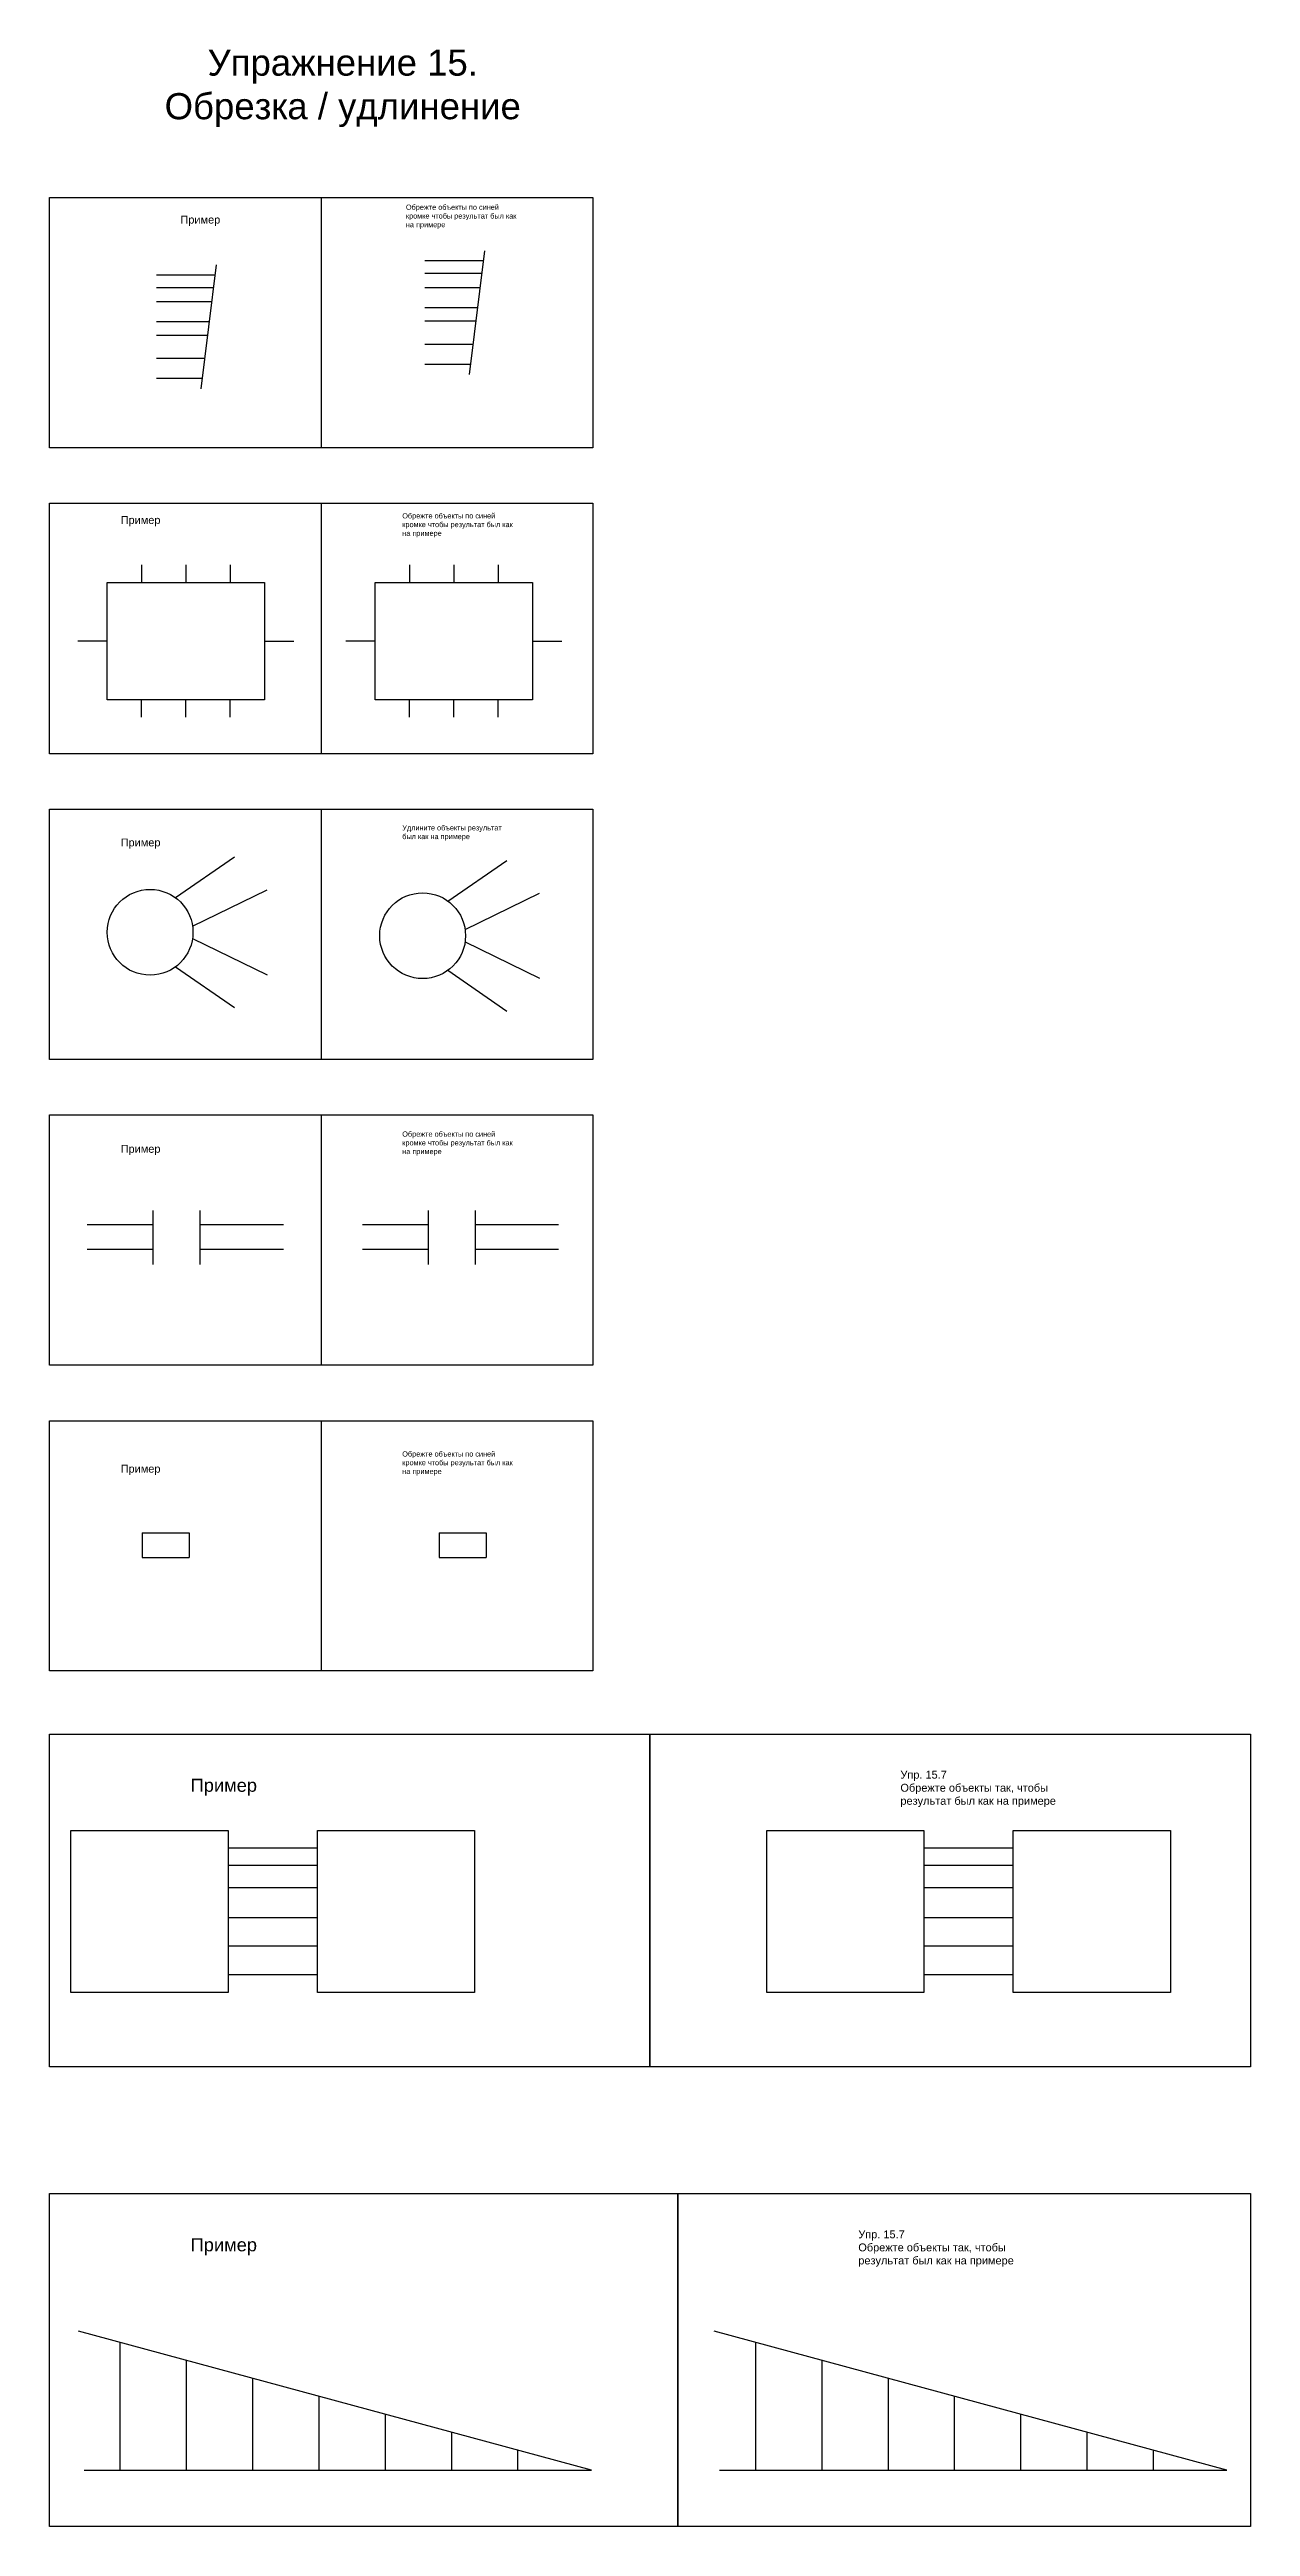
# Model space of a CAD drawing. Header units: millimetres. Extents: x -30660 to -29742, y 64419 to 66314.
import ezdxf

# ---------------------------------------------------------------- set-up
doc = ezdxf.new("R2010")
doc.units = ezdxf.units.MM
doc.styles.get("Standard").update_dxf_attribs({"font": ''})
doc.styles.get('Standard').set_extended_font_data('Arial')

msp = doc.modelspace()

# ---------------------------------------------------------------- linework, layer by layer
at = {"ltscale": 100}
for p, q in [((-30452.6, 66200.4), (-30452.6, 66009)), ((-30452.6, 65966.6), (-30452.6, 65775.1)), ((-30452.6, 65732.7), (-30452.6, 65541.3)), ((-30452.6, 65498.9), (-30452.6, 65307.5)), ((-30452.6, 65265), (-30452.6, 65073.6)), ((-30523.8, 64938.4), (-30455.5, 64938.4)), ((-29991.7, 64938.4), (-29923.4, 64938.4)), ((-30523.8, 64925.2), (-30455.5, 64925.2)), ((-29991.7, 64925.2), (-29923.4, 64925.2)), ((-30523.8, 64908.1), (-30455.5, 64908.1)), ((-29991.7, 64908.1), (-29923.4, 64908.1)), ((-30523.8, 64885), (-30455.5, 64885)), ((-29991.7, 64885), (-29923.4, 64885)), ((-30523.8, 64863.5), (-30455.5, 64863.5)), ((-29991.7, 64863.5), (-29923.4, 64863.5)), ((-30523.8, 64841.5), (-30455.5, 64841.5)), ((-29991.7, 64841.5), (-29923.4, 64841.5)), ((-30606.2, 64462.4), (-30606.2, 64560)), ((-30120.3, 64462.4), (-30120.3, 64560)), ((-30555.5, 64462.4), (-30555.5, 64546.3)), ((-30069.6, 64462.4), (-30069.6, 64546.3)), ((-30504.8, 64462.4), (-30504.8, 64532.5)), ((-30454.1, 64462.4), (-30454.1, 64518.8)), ((-30018.9, 64462.4), (-30018.9, 64532.5)), ((-29968.3, 64462.4), (-29968.3, 64518.8)), ((-30403.4, 64462.4), (-30403.4, 64505.1)), ((-29917.6, 64462.4), (-29917.6, 64505.1)), ((-30352.8, 64462.4), (-30352.8, 64491.3)), ((-29866.9, 64462.4), (-29866.9, 64491.3)), ((-30302.1, 64462.4), (-30302.1, 64477.6)), ((-29816.2, 64462.4), (-29816.2, 64477.6))]:
    msp.add_line(p, q, dxfattribs=at)
at = {"color": 5, "ltscale": 100}
for p, q in [((-30532.9, 66148.9), (-30544.6, 66054.2)), ((-30327.8, 66159.7), (-30339.5, 66065)), ((-30581.2, 65425.7), (-30581.2, 65384.5)), ((-30545.3, 65425.7), (-30545.3, 65384.5)), ((-30370.8, 65425.7), (-30370.8, 65384.5)), ((-30334.9, 65425.7), (-30334.9, 65384.5)), ((-30589.5, 65179.3), (-30589.5, 65160.4)), ((-30553.6, 65179.3), (-30553.6, 65160.4)), ((-30362.3, 65179.3), (-30362.3, 65160.4)), ((-30326.4, 65179.3), (-30326.4, 65160.4))]:
    msp.add_line(p, q, dxfattribs=at)
at = {"color": 1, "ltscale": 100}
for p, q in [((-30373.3, 66152.2), (-30328.7, 66152.2)), ((-30578.4, 66141.4), (-30533.8, 66141.4)), ((-30578.4, 66131.7), (-30535, 66131.7)), ((-30373.3, 66142.6), (-30329.9, 66142.6)), ((-30373.3, 66131.6), (-30331.3, 66131.6)), ((-30578.4, 66120.8), (-30536.3, 66120.8)), ((-30373.3, 66116.4), (-30333.1, 66116.4)), ((-30578.4, 66105.5), (-30538.2, 66105.5)), ((-30578.4, 66095.2), (-30539.5, 66095.2)), ((-30373.3, 66106.1), (-30334.4, 66106.1)), ((-30373.3, 66088.3), (-30336.6, 66088.3)), ((-30578.4, 66077.5), (-30541.7, 66077.5)), ((-30373.3, 66073), (-30338.5, 66073)), ((-30578.4, 66062.2), (-30543.6, 66062.2)), ((-30590, 65919.4), (-30590, 65906.1)), ((-30556.1, 65919.4), (-30556.1, 65906.1)), ((-30522.2, 65919.4), (-30522.2, 65906.1)), ((-30385, 65919.4), (-30385, 65906.1)), ((-30351.2, 65919.4), (-30351.2, 65906.1)), ((-30317.3, 65919.4), (-30317.3, 65906.1)), ((-30616.3, 65861.2), (-30638.7, 65861.2)), ((-30495.9, 65861.2), (-30473.5, 65861.2)), ((-30411.3, 65861.2), (-30433.8, 65861.2)), ((-30291, 65861.2), (-30268.6, 65861.2)), ((-30590, 65802.9), (-30590, 65816.3)), ((-30556.1, 65802.9), (-30556.1, 65816.3)), ((-30522.2, 65802.9), (-30522.2, 65816.3)), ((-30385, 65802.9), (-30385, 65816.3)), ((-30351.2, 65802.9), (-30351.2, 65816.3)), ((-30317.3, 65802.9), (-30317.3, 65816.3)), ((-30564, 65665), (-30518.9, 65696.1)), ((-30355.7, 65662.4), (-30310.6, 65693.5)), ((-30550.9, 65643.3), (-30493.9, 65671.1)), ((-30342.6, 65640.7), (-30285.6, 65668.5)), ((-30550.9, 65633.7), (-30493.9, 65606)), ((-30342.6, 65631.1), (-30285.6, 65603.4)), ((-30564, 65612.1), (-30518.9, 65580.9)), ((-30355.7, 65609.5), (-30310.6, 65578.3)), ((-30631.4, 65415.1), (-30581.2, 65415.1)), ((-30545.3, 65415.1), (-30481.5, 65415.1)), ((-30420.9, 65415.1), (-30370.8, 65415.1)), ((-30334.9, 65415.1), (-30271.1, 65415.1)), ((-30631.4, 65396.1), (-30581.2, 65396.1)), ((-30545.3, 65396.1), (-30481.5, 65396.1)), ((-30420.9, 65396.1), (-30370.8, 65396.1)), ((-30334.9, 65396.1), (-30271.1, 65396.1)), ((-30589.5, 65179.3), (-30553.6, 65179.3)), ((-30362.3, 65179.3), (-30326.4, 65179.3)), ((-30589.5, 65160.4), (-30553.6, 65160.4)), ((-30362.3, 65160.4), (-30326.4, 65160.4))]:
    msp.add_line(p, q, dxfattribs=at)
at = {"color": 6, "ltscale": 100}
for p, q in [((-30246, 64462.4), (-30638.1, 64568.7)), ((-29760.1, 64462.4), (-30152.2, 64568.7)), ((-30633.9, 64462.4), (-30246, 64462.4)), ((-30148, 64462.4), (-29760.1, 64462.4))]:
    msp.add_line(p, q, dxfattribs=at)
at = {"ltscale": 100}
for points in [[(-30660.3, 66200.4), (-30245, 66200.4), (-30245, 66009), (-30660.3, 66009)], [(-30660.3, 65966.6), (-30245, 65966.6), (-30245, 65775.1), (-30660.3, 65775.1)], [(-30660.3, 65732.7), (-30245, 65732.7), (-30245, 65541.3), (-30660.3, 65541.3)], [(-30660.3, 65498.9), (-30245, 65498.9), (-30245, 65307.5), (-30660.3, 65307.5)], [(-30660.3, 65265), (-30245, 65265), (-30245, 65073.6), (-30660.3, 65073.6)], [(-30660.3, 65025.3), (-29742.1, 65025.3), (-29742.1, 64770.8), (-30660.3, 64770.8)], [(-30201.2, 65025.3), (-30201.2, 65025.3), (-30201.2, 64770.8), (-30201.2, 64770.8)], [(-30660.3, 64673.9), (-29742.1, 64673.9), (-29742.1, 64419.4), (-30660.3, 64419.4)], [(-30179.8, 64673.9), (-30179.8, 64673.9), (-30179.8, 64419.4), (-30179.8, 64419.4)]]:
    msp.add_lwpolyline(points, close=True, dxfattribs=at)
at = {"color": 5, "ltscale": 100}
for points in [[(-30616.3, 65906.1), (-30495.9, 65906.1), (-30495.9, 65816.3), (-30616.3, 65816.3)], [(-30411.3, 65906.1), (-30291, 65906.1), (-30291, 65816.3), (-30411.3, 65816.3)], [(-30643.9, 64951.6), (-30523.8, 64951.6), (-30523.8, 64827.7), (-30643.9, 64827.7)], [(-30455.5, 64951.6), (-30335.4, 64951.6), (-30335.4, 64827.7), (-30455.5, 64827.7)], [(-30111.8, 64951.6), (-29991.7, 64951.6), (-29991.7, 64827.7), (-30111.8, 64827.7)], [(-29923.4, 64951.6), (-29803.3, 64951.6), (-29803.3, 64827.7), (-29923.4, 64827.7)]]:
    msp.add_lwpolyline(points, close=True, dxfattribs=at)
for centre in [(-30583.4, 65638.5), (-30375, 65635.9)]:
    msp.add_circle(centre, 32.8, dxfattribs=at)

# ---------------------------------------------------------------- texts
at = {"ltscale": 100, "attachment_point": 1}
for s, insert, char_height, width in [('\\pxqc;Упражнение 15. \\PОбрезка / удлинение\\P', (-30646.8, 66313.6), 20, 421.373), ('\\pxql;{\\H1.5x;Пример}\\P\\P\\P', (-30560.2, 66186.5), 4, 86.097), ('\\pxql;Обрежте объекты по синей кромке чтобы результат был как на примере\\P\\P', (-30387.8, 66195), 4, 86.097), ('\\pxql;{\\H1.5x;Пример}\\P\\P\\P', (-30605.9, 65956.8), 4, 86.097), ('\\pxql;Обрежте объекты по синей кромке чтобы результат был как на примере\\P\\P', (-30390.6, 65959), 4, 86.097), ('\\pxql;{\\H1.5x;Пример}\\P\\P\\P', (-30605.9, 65710.2), 4, 86.097), ('\\pxql;Удлините объекты результат был как на примере\\P\\P', (-30390.6, 65720.4), 4, 86.097), ('\\pxql;Обрежте объекты по синей кромке чтобы результат был как на примере\\P\\P', (-30390.6, 65486.2), 4, 86.097), ('\\pxql;{\\H1.5x;Пример}\\P\\P\\P', (-30605.9, 65475.9), 4, 86.097), ('\\pxql;Обрежте объекты по синей кромке чтобы результат был как на примере\\P\\P', (-30390.6, 65241.6), 4, 86.097), ('\\pxql;{\\H1.5x;Пример}\\P\\P\\P', (-30605.9, 65231.3), 4, 86.097), ('\\pxql;Пример\\P', (-30552.4, 64991.2), 10, 92.931), ('\\pxql;Упр. 15.7\\PОбрежте объекты так, чтобы результат был как на примере', (-30009.7, 64997.3), 6, 134.244), ('\\pxql;Пример\\P', (-30552.4, 64639.8), 10, 92.931), ('\\pxql;Упр. 15.7\\PОбрежте объекты так, чтобы результат был как на примере', (-30041.9, 64645.8), 6, 134.244)]:
    msp.add_mtext(s, dxfattribs=dict(at, insert=insert, char_height=char_height, width=width))

doc.saveas('drawing.dxf')
